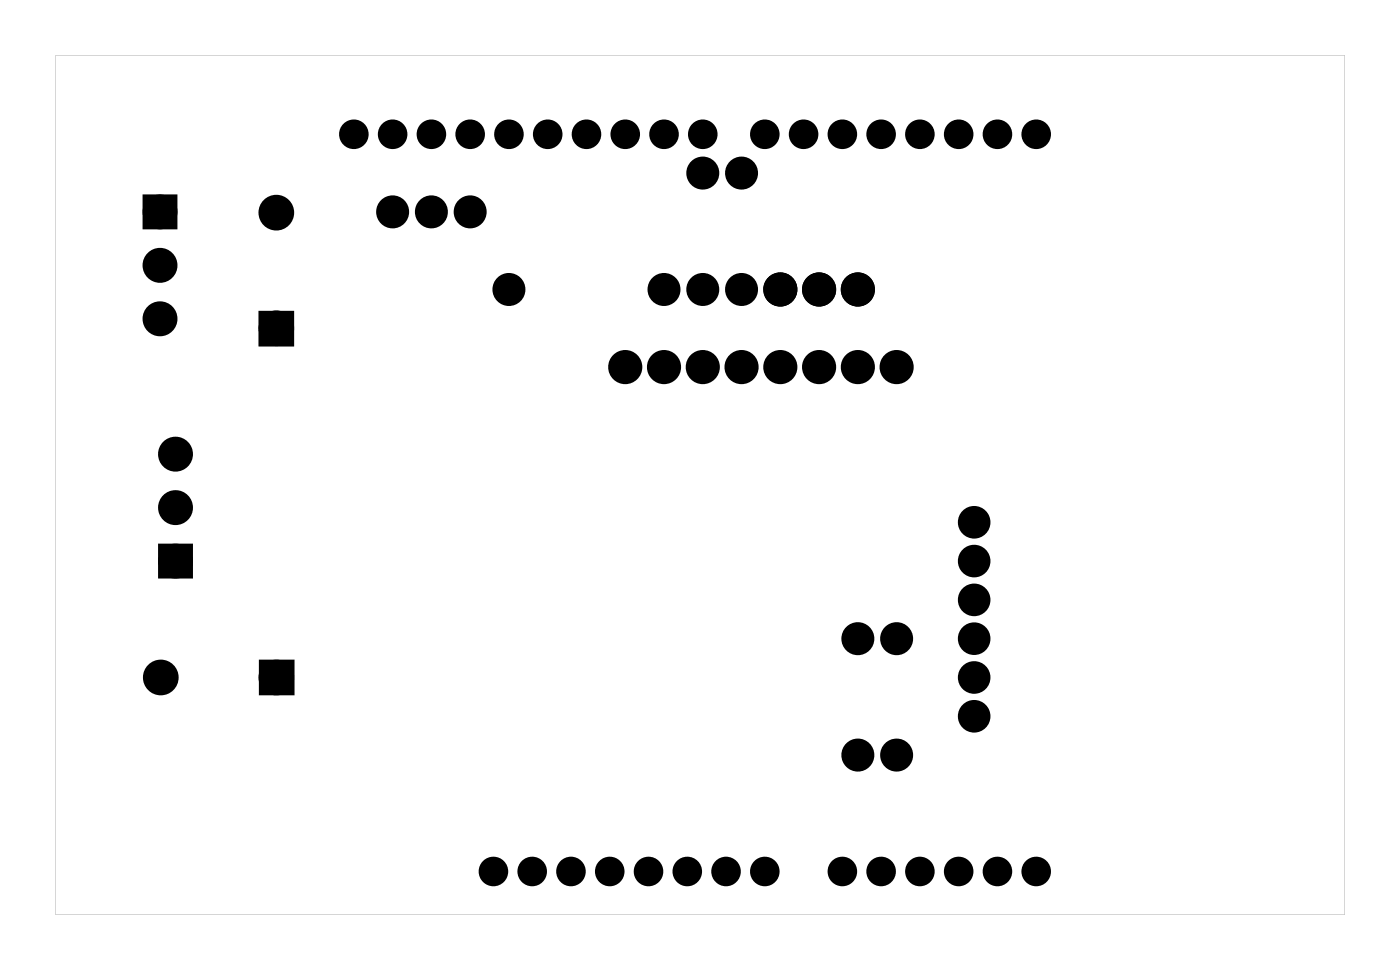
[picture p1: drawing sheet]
<svg xmlns="http://www.w3.org/2000/svg" width="92mm" height="63mm" viewBox="0 0 92 63" stroke-linecap="round" stroke-linejoin="round" font-family="sans-serif">
<g fill="#000">
<path d="M9.7 13.1h1.5v1.5h-1.5zM10.7 36h1.6v1.5h-1.6zM17.3 20.7h1.6v1.6h-1.6zM17.3 43.6h1.6v1.5h-1.6z"/>
<path d="M3.6 3.6h84.5v56.3h-84.5zM3.6 3.6v56.3h84.5v-56.3z"/>
</g>
<g fill="#000">
<circle cx="10.5" cy="13.9" r=".76"/>
<circle cx="10.5" cy="17.4" r=".76"/>
<circle cx="18.1" cy="13.9" r=".79"/>
<circle cx="23.2" cy="8.8" r=".66"/>
<circle cx="25.7" cy="13.9" r=".7"/>
<circle cx="25.7" cy="8.8" r=".66"/>
<circle cx="28.3" cy="13.9" r=".7"/>
<circle cx="28.3" cy="8.8" r=".66"/>
<circle cx="30.8" cy="13.9" r=".7"/>
<circle cx="30.8" cy="8.8" r=".66"/>
<circle cx="33.3" cy="19" r=".7"/>
<circle cx="33.3" cy="8.8" r=".66"/>
<circle cx="35.9" cy="8.8" r=".66"/>
<circle cx="38.4" cy="8.8" r=".66"/>
<circle cx="41" cy="8.8" r=".66"/>
<circle cx="43.5" cy="19" r=".7"/>
<circle cx="43.5" cy="8.8" r=".66"/>
<circle cx="46" cy="8.8" r=".66"/>
<circle cx="46" cy="19" r=".7"/>
<circle cx="46" cy="11.3" r=".7"/>
<circle cx="48.6" cy="19" r=".7"/>
<circle cx="48.6" cy="11.3" r=".7"/>
<circle cx="50.1" cy="8.8" r=".66"/>
<circle cx="51.1" cy="19" r=".74"/>
<circle cx="52.6" cy="8.8" r=".66"/>
<circle cx="53.7" cy="19" r=".74"/>
<circle cx="55.2" cy="8.8" r=".66"/>
<circle cx="56.2" cy="19" r=".74"/>
<circle cx="57.7" cy="8.8" r=".66"/>
<circle cx="60.3" cy="8.8" r=".66"/>
<circle cx="62.8" cy="8.8" r=".66"/>
<circle cx="65.3" cy="8.8" r=".66"/>
<circle cx="67.9" cy="8.8" r=".66"/>
<circle cx="10.5" cy="20.9" r=".76"/>
<circle cx="11.5" cy="29.7" r=".76"/>
<circle cx="11.5" cy="33.2" r=".76"/>
<circle cx="11.5" cy="36.7" r=".76"/>
<circle cx="18.1" cy="21.5" r=".79"/>
<circle cx="41" cy="24" r=".74"/>
<circle cx="43.5" cy="24" r=".74"/>
<circle cx="46" cy="24" r=".74"/>
<circle cx="48.6" cy="24" r=".74"/>
<circle cx="51.1" cy="24" r=".74"/>
<circle cx="53.7" cy="24" r=".74"/>
<circle cx="56.2" cy="24" r=".74"/>
<circle cx="58.7" cy="24" r=".74"/>
<circle cx="63.8" cy="34.2" r=".72"/>
<circle cx="63.8" cy="39.3" r=".72"/>
<circle cx="63.8" cy="36.7" r=".72"/>
<circle cx="10.5" cy="44.4" r=".79"/>
<circle cx="18.1" cy="44.4" r=".79"/>
<circle cx="32.3" cy="57.1" r=".66"/>
<circle cx="34.9" cy="57.1" r=".66"/>
<circle cx="37.4" cy="57.1" r=".66"/>
<circle cx="39.9" cy="57.1" r=".66"/>
<circle cx="42.5" cy="57.1" r=".66"/>
<circle cx="45" cy="57.1" r=".66"/>
<circle cx="47.6" cy="57.1" r=".66"/>
<circle cx="50.1" cy="57.1" r=".66"/>
<circle cx="55.2" cy="57.1" r=".66"/>
<circle cx="56.2" cy="41.8" r=".7"/>
<circle cx="56.2" cy="49.4" r=".7"/>
<circle cx="57.7" cy="57.1" r=".66"/>
<circle cx="58.7" cy="41.8" r=".7"/>
<circle cx="58.7" cy="49.4" r=".7"/>
<circle cx="60.3" cy="57.1" r=".66"/>
<circle cx="62.8" cy="57.1" r=".66"/>
<circle cx="63.8" cy="46.9" r=".72"/>
<circle cx="63.8" cy="41.8" r=".72"/>
<circle cx="63.8" cy="44.4" r=".72"/>
<circle cx="65.3" cy="57.1" r=".66"/>
<circle cx="67.9" cy="57.1" r=".66"/>
</g>
<g fill="none" stroke="#000" stroke-width=".61" stroke-linecap="butt">
<circle cx="23.2" cy="8.8" r=".66"/>
<circle cx="25.7" cy="8.8" r=".66"/>
<circle cx="28.3" cy="8.8" r=".66"/>
<circle cx="30.8" cy="8.8" r=".66"/>
<circle cx="33.3" cy="8.8" r=".66"/>
<circle cx="35.9" cy="8.8" r=".66"/>
<circle cx="38.4" cy="8.8" r=".66"/>
<circle cx="41" cy="8.8" r=".66"/>
<circle cx="43.5" cy="8.8" r=".66"/>
<circle cx="46" cy="8.8" r=".66"/>
<circle cx="50.1" cy="8.8" r=".66"/>
<circle cx="52.6" cy="8.8" r=".66"/>
<circle cx="55.2" cy="8.8" r=".66"/>
<circle cx="57.7" cy="8.8" r=".66"/>
<circle cx="60.3" cy="8.8" r=".66"/>
<circle cx="62.8" cy="8.8" r=".66"/>
<circle cx="65.3" cy="8.8" r=".66"/>
<circle cx="67.9" cy="8.8" r=".66"/>
<circle cx="32.3" cy="57.1" r=".66"/>
<circle cx="34.9" cy="57.1" r=".66"/>
<circle cx="37.4" cy="57.1" r=".66"/>
<circle cx="39.9" cy="57.1" r=".66"/>
<circle cx="42.5" cy="57.1" r=".66"/>
<circle cx="45" cy="57.1" r=".66"/>
<circle cx="47.6" cy="57.1" r=".66"/>
<circle cx="50.1" cy="57.1" r=".66"/>
<circle cx="55.2" cy="57.1" r=".66"/>
<circle cx="57.7" cy="57.1" r=".66"/>
<circle cx="60.3" cy="57.1" r=".66"/>
<circle cx="62.8" cy="57.1" r=".66"/>
<circle cx="65.3" cy="57.1" r=".66"/>
<circle cx="67.9" cy="57.1" r=".66"/>
</g>
<g fill="none" stroke="#000" stroke-width=".76" stroke-linecap="butt">
<path d="M9.7 13.1h1.5v1.5h-1.5zM10.7 36h1.6v1.5h-1.6zM17.3 20.7h1.6v1.6h-1.6zM17.3 43.6h1.6v1.5h-1.6z"/>
<circle cx="10.5" cy="17.4" r=".76"/>
<circle cx="10.5" cy="13.9" r=".76"/>
<circle cx="18.1" cy="13.9" r=".79"/>
<circle cx="25.7" cy="13.9" r=".7"/>
<circle cx="28.3" cy="13.9" r=".7"/>
<circle cx="30.8" cy="13.9" r=".7"/>
<circle cx="33.3" cy="19" r=".7"/>
<circle cx="43.5" cy="19" r=".7"/>
<circle cx="46" cy="19" r=".7"/>
<circle cx="46" cy="11.3" r=".7"/>
<circle cx="48.6" cy="19" r=".7"/>
<circle cx="48.6" cy="11.3" r=".7"/>
<circle cx="51.1" cy="19" r=".74"/>
<circle cx="53.7" cy="19" r=".74"/>
<circle cx="56.2" cy="19" r=".74"/>
<circle cx="10.5" cy="20.9" r=".76"/>
<circle cx="11.5" cy="29.7" r=".76"/>
<circle cx="11.5" cy="36.7" r=".76"/>
<circle cx="11.5" cy="33.2" r=".76"/>
<circle cx="18.1" cy="21.5" r=".79"/>
<circle cx="41" cy="24" r=".74"/>
<circle cx="43.5" cy="24" r=".74"/>
<circle cx="46" cy="24" r=".74"/>
<circle cx="48.6" cy="24" r=".74"/>
<circle cx="51.1" cy="24" r=".74"/>
<circle cx="53.7" cy="24" r=".74"/>
<circle cx="56.2" cy="24" r=".74"/>
<circle cx="58.7" cy="24" r=".74"/>
<circle cx="10.5" cy="44.4" r=".79"/>
<circle cx="18.1" cy="44.4" r=".79"/>
<circle cx="56.2" cy="49.4" r=".7"/>
<circle cx="56.2" cy="41.8" r=".7"/>
<circle cx="58.7" cy="49.4" r=".7"/>
<circle cx="58.7" cy="41.8" r=".7"/>
</g>
<g fill="none" stroke="#000" stroke-width=".69" stroke-linecap="butt">
<circle cx="63.8" cy="39.3" r=".72"/>
<circle cx="63.8" cy="34.2" r=".72"/>
<circle cx="63.8" cy="36.7" r=".72"/>
<circle cx="63.8" cy="41.8" r=".72"/>
<circle cx="63.8" cy="46.9" r=".72"/>
<circle cx="63.8" cy="44.4" r=".72"/>
</g>
</svg>
